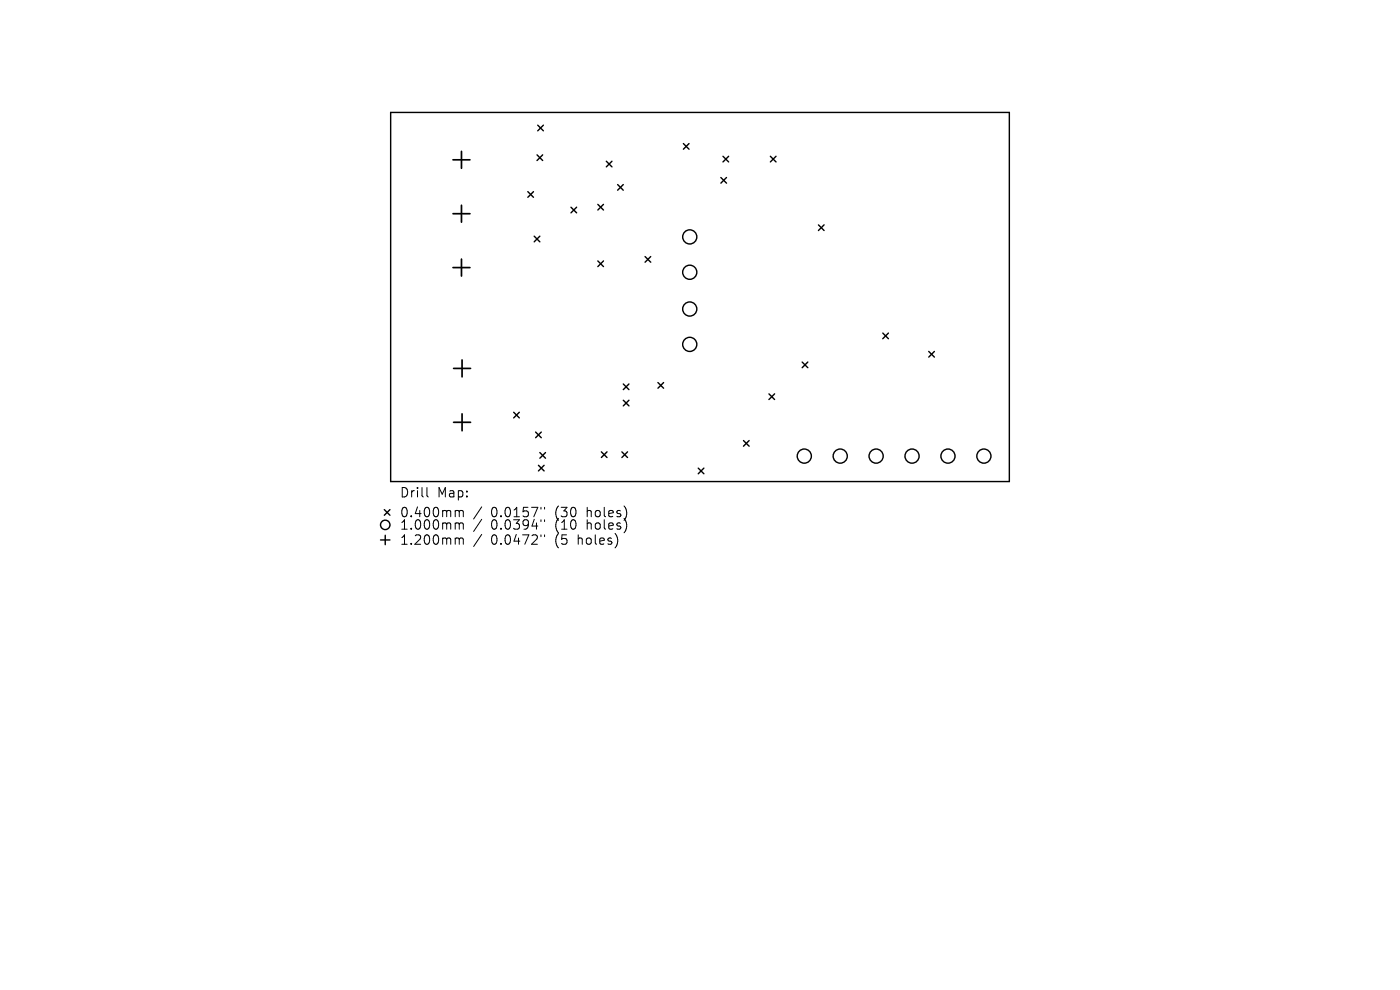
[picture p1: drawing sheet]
<svg xmlns="http://www.w3.org/2000/svg" width="297mm" height="210mm" viewBox="0 0 297 210" stroke-linecap="round" stroke-linejoin="round" font-family="sans-serif">
<defs><g id="words">
<g font-size="2.8">
<text x="84.7" y="105.8">Drill</text>
<text x="92.7" y="105.8">Map:</text>
<text x="84.7" y="110">0.400mm</text>
<text x="84.7" y="112.6">1.000mm</text>
<text x="104.2" y="110">0.0157&quot;</text>
<text x="104.2" y="112.6">0.0394&quot;</text>
<text x="117.9" y="110">(30</text>
<text x="117.9" y="112.6">(10</text>
<text x="124.8" y="110">holes)</text>
<text x="124.8" y="112.6">holes)</text>
<text x="84.7" y="115.8">1.200mm</text>
<text x="104.2" y="115.8">0.0472&quot;</text>
<text x="117.9" y="115.8">(5</text>
<text x="122.9" y="115.8">holes)</text>
</g>
</g></defs>
<g fill="none" stroke="#000" stroke-width=".3">
<path d="M82.9 23.9h131.2v78.3h-131.2zM113.9 32.9l1.2 1.2M114.1 26.6l1.2 1.2M115.1 32.9l-1.2 1.2M115.3 26.6l-1.2 1.2M128.6 34.2l1.2 1.2M129.8 34.2l-1.2 1.2M131 39.2l1.2 1.2M132.2 39.2l-1.2 1.2M145 30.5l1.2 1.2M146.2 30.5l-1.2 1.2M152.9 37.7l1.2 1.2"/>
<path d="M153.4 33.2l1.2 1.2M154.1 37.7l-1.2 1.2M154.6 33.2l-1.2 1.2M163.4 33.2l1.2 1.2M164.6 33.2l-1.2 1.2M112 40.7l1.2 1.2M113.2 40.7l-1.2 1.2M113.3 50.1l1.2 1.2M114.5 50.1l-1.2 1.2M121.1 44l1.2 1.2M122.3 44l-1.2 1.2M126.8 43.4l1.2 1.2"/>
<path d="M126.8 55.4l1.2 1.2M128 43.4l-1.2 1.2M128 55.4l-1.2 1.2M136.8 54.4l1.2 1.2M138 54.4l-1.2 1.2M173.6 47.7l1.2 1.2M174.8 47.7l-1.2 1.2M170.2 76.8l1.2 1.2M171.4 76.8l-1.2 1.2M187.3 70.7l1.2 1.2M188.5 70.7l-1.2 1.2M197 74.6l1.2 1.2"/>
<path d="M198.2 74.6l-1.2 1.2M109 87.5l1.2 1.2M110.2 87.5l-1.2 1.2M113.6 91.7l1.2 1.2M114.2 98.7l1.2 1.2M114.5 96l1.2 1.2M114.8 91.7l-1.2 1.2M115.4 98.7l-1.2 1.2M115.7 96l-1.2 1.2M127.6 95.9l1.2 1.2M128.8 95.9l-1.2 1.2M131.9 95.9l1.2 1.2"/>
<path d="M132.2 81.5l1.2 1.2M132.2 84.9l1.2 1.2M133.1 95.9l-1.2 1.2M133.4 81.5l-1.2 1.2M133.4 84.9l-1.2 1.2M139.6 81.2l1.2 1.2M140.8 81.2l-1.2 1.2M148.1 99.3l1.2 1.2M149.3 99.3l-1.2 1.2M157.7 93.5l1.2 1.2M158.9 93.5l-1.2 1.2M163.1 83.6l1.2 1.2"/>
<path d="M164.3 83.6l-1.2 1.2M80.7 114.5h2M81.5 108.1l1.2 1.2M81.7 113.5v2M82.7 108.1l-1.2 1.2"/>
<circle cx="146.3" cy="50.3" r="1.5"/>
<circle cx="146.3" cy="57.8" r="1.5"/>
<circle cx="146.3" cy="65.6" r="1.5"/>
<circle cx="146.3" cy="73.1" r="1.5"/>
<circle cx="170.6" cy="96.8" r="1.5"/>
<circle cx="178.2" cy="96.8" r="1.5"/>
<circle cx="185.9" cy="96.8" r="1.5"/>
<circle cx="193.5" cy="96.8" r="1.5"/>
<circle cx="201.1" cy="96.8" r="1.5"/>
<circle cx="208.7" cy="96.8" r="1.5"/>
<circle cx="81.7" cy="111.3" r="1"/>
</g>
<path d="M96.1 33.9h3.6M97.9 32.1v3.6M96.1 45.3h3.6M96.1 56.8h3.6M97.9 43.5v3.6M97.9 55v3.6M96.2 78.2h3.6M98 76.4v3.6M96.2 89.6h3.6M98 87.8v3.6" fill="none" stroke="#000" stroke-width=".36"/>
<g fill="none" stroke="#000" stroke-width=".21">
<path d="M90.6 103.4v1.7l.3 .3M96.9 108.3l.4 .1 .1 .2M96.9 110.9h.2l.3 .3M96.9 114.1h.2l.3 .3M97.4 108.6l.3-.3 .5 .1 .1 1.2M97.4 108.6v1M97.4 111.2v1.1M97.4 114.4v1.1M97.4 111.2l.3-.3 .5 .1 .1 1.3M97.4 114.4l.3-.3 .5 .1 .1 1.3M102.2 107.5l-1.7 2.6M102.2 110.2l-1.7 2.5"/>
<path d="M102.2 113.4l-1.7 2.5M114.8 107.6v.4M114.8 110.3v.3M114.8 113.5v.3M115.5 107.6v.4M115.5 110.3v.3M115.5 113.5v.3"/>
</g>
<use href="#words"/>
</svg>
